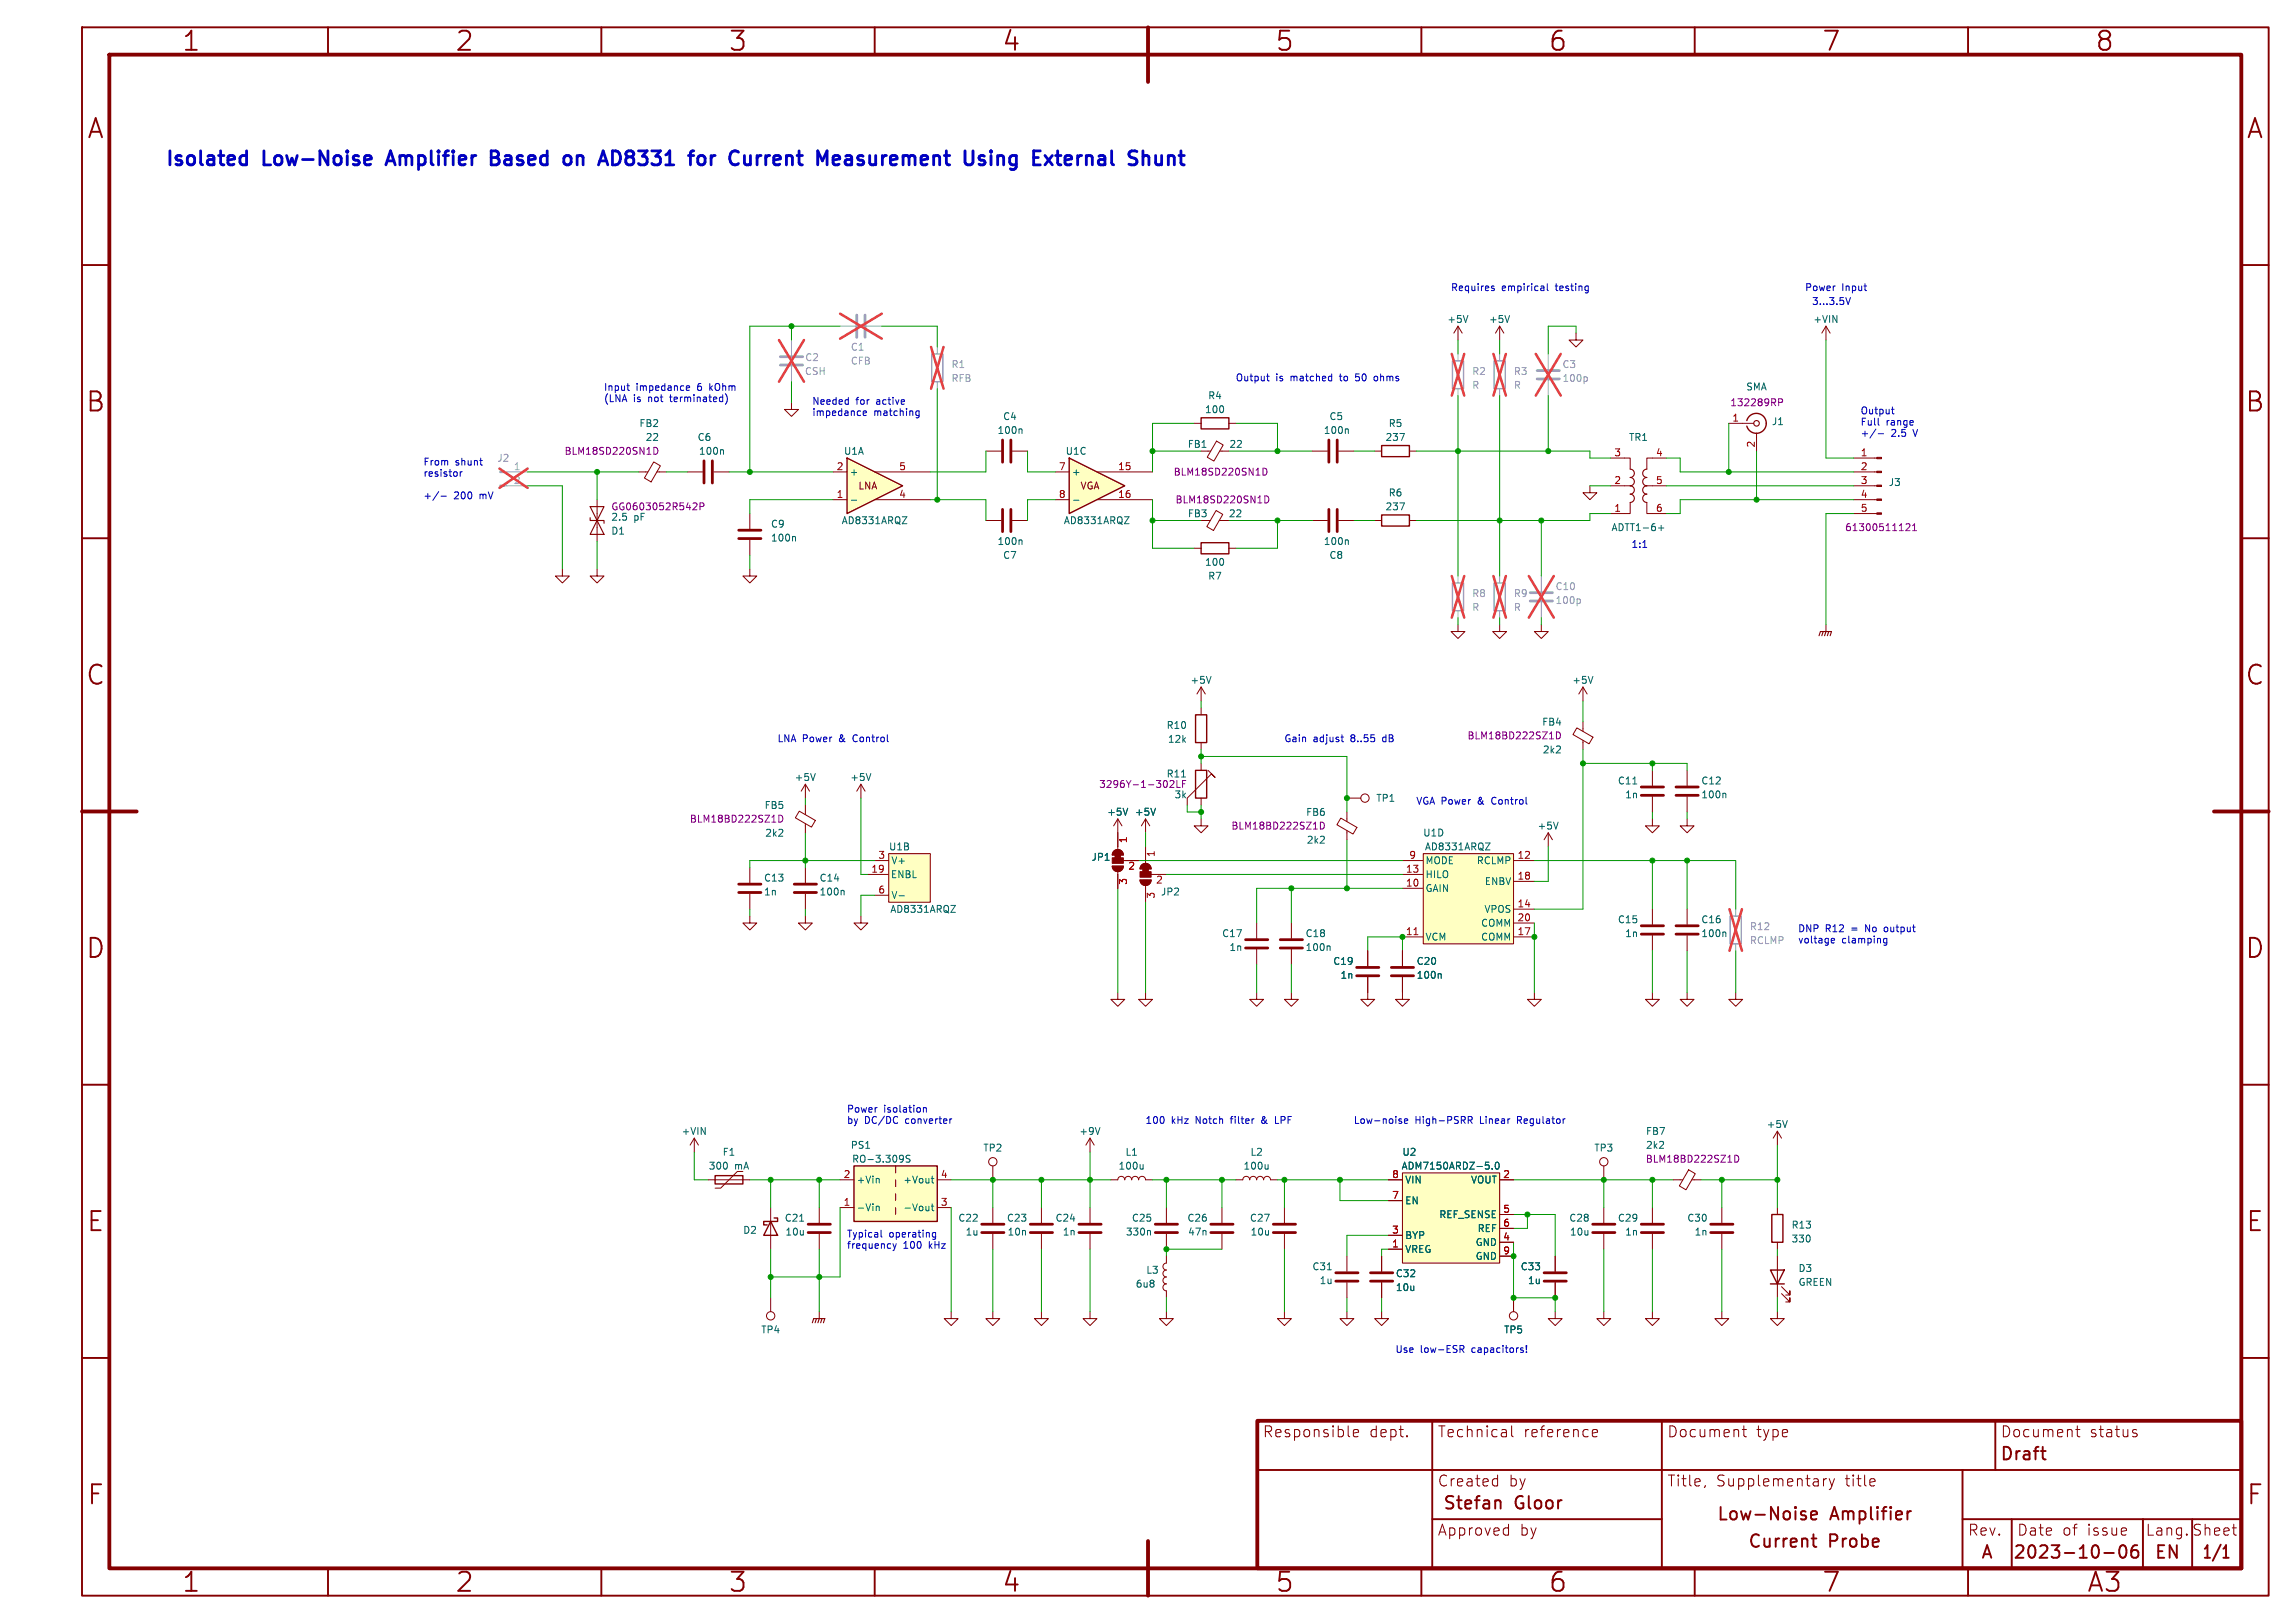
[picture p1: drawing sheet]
<svg xmlns="http://www.w3.org/2000/svg" width="420mm" height="297mm" viewBox="0 0 420 297" stroke-linecap="round" stroke-linejoin="round" font-family="sans-serif">
<defs><g id="words">
<g font-size="4.9" fill="#840000">
<text x="33.2" y="9.7">1</text>
<text x="83.2" y="9.7">2</text>
<text x="133.2" y="9.7">3</text>
<text x="183.2" y="9.7">4</text>
<text x="233.2" y="9.7">5</text>
<text x="283.2" y="9.7">6</text>
<text x="333.2" y="9.7">7</text>
<text x="383.2" y="9.7">8</text>
<text x="15.9" y="25.7">A</text>
<text x="410.9" y="25.7">A</text>
<text x="15.7" y="75.7">B</text>
<text x="410.7" y="75.7">B</text>
<text x="15.7" y="125.7">C</text>
<text x="410.7" y="125.7">C</text>
<text x="15.7" y="175.7">D</text>
<text x="410.7" y="175.7">D</text>
<text x="15.8" y="225.7">E</text>
<text x="410.8" y="225.7">E</text>
<text x="15.9" y="275.7">F</text>
<text x="410.9" y="275.7">F</text>
<text x="33.2" y="291.7">1</text>
<text x="83.2" y="291.7">2</text>
<text x="133.2" y="291.7">3</text>
<text x="183.2" y="291.7">4</text>
<text x="233.2" y="291.7">5</text>
<text x="283.2" y="291.7">6</text>
<text x="333.2" y="291.7">7</text>
<text x="381.7" y="291.7">A3</text>
</g>
<g font-size="3.6" fill="#0000c2">
<text x="30.5" y="30.5">Isolated</text>
<text x="48.4" y="30.5">Low-Noise</text>
<text x="71.9" y="30.5">Amplifier</text>
<text x="91.5" y="30.5">Based</text>
<text x="105.7" y="30.5">on</text>
<text x="113.1" y="30.5">AD8331</text>
<text x="130.3" y="30.5">for</text>
<text x="138.4" y="30.5">Current</text>
<text x="155.1" y="30.5">Measurement</text>
<text x="182.8" y="30.5">Using</text>
<text x="196.1" y="30.5">External</text>
<text x="214.5" y="30.5">Shunt</text>
</g>
<g font-size="3.2" fill="#840000">
<text x="366" y="267.6">Draft</text>
<text x="263.9" y="276.6">Stefan</text>
<text x="277" y="276.6">Gloor</text>
<text x="314" y="278.6">Low-Noise</text>
<text x="334.8" y="278.6">Amplifier</text>
<text x="319.7" y="283.6">Current</text>
<text x="334.4" y="283.6">Probe</text>
<text x="362.3" y="285.6">A</text>
<text x="368.2" y="285.6">2023-10-06</text>
<text x="394" y="285.6">EN</text>
<text x="402.7" y="285.6">1/1</text>
</g>
<g font-size="2.8" fill="#840000">
<text x="231" y="263.2">Responsible</text>
<text x="250.5" y="263.2">dept.</text>
<text x="263" y="263.2">Technical</text>
<text x="278.7" y="263.2">reference</text>
<text x="305" y="263.2">Document</text>
<text x="321.2" y="263.2">type</text>
<text x="366" y="263.2">Document</text>
<text x="382.2" y="263.2">status</text>
<text x="263" y="272.2">Created</text>
<text x="276" y="272.2">by</text>
<text x="305" y="272.2">Title,</text>
<text x="313.9" y="272.2">Supplementary</text>
<text x="337.5" y="272.2">title</text>
<text x="263" y="281.2">Approved</text>
<text x="278" y="281.2">by</text>
<text x="360" y="281.2">Rev.</text>
<text x="369" y="281.2">Date</text>
<text x="377.2" y="281.2">of</text>
<text x="381.8" y="281.2">issue</text>
<text x="392.5" y="281.2">Lang. Sheet</text>
</g>
<g font-size="1.8" fill="#0000c2">
<text x="265.4" y="53.3">Requires</text>
<text x="274.7" y="53.3">empirical</text>
<text x="284.6" y="53.3">testing</text>
<text x="330.2" y="53.3">Power</text>
<text x="336.9" y="53.3">Input</text>
<text x="331.5" y="55.9">3...3.5V</text>
<text x="110.5" y="71.6">Input</text>
<text x="116.4" y="71.6">impedance</text>
<text x="127.6" y="71.6">6</text>
<text x="129.9" y="71.6">kOhm</text>
<text x="226.1" y="69.8">Output</text>
<text x="233.4" y="69.8">is</text>
<text x="236.1" y="69.8">matched</text>
<text x="245.2" y="69.8">to</text>
<text x="248.2" y="69.8">50</text>
<text x="251.7" y="69.8">ohms</text>
<text x="110.5" y="73.7">(LNA</text>
<text x="115.9" y="73.7">is</text>
<text x="118.6" y="73.7">not</text>
<text x="122.7" y="73.7">terminated)</text>
<text x="148.6" y="74.1">Needed</text>
<text x="148.6" y="76.2">impedance</text>
<text x="156.6" y="74.1">for</text>
<text x="159.8" y="76.2">matching</text>
<text x="160.3" y="74.1">active</text>
<text x="340.4" y="75.9">Output</text>
<text x="340.4" y="78">Full</text>
<text x="345" y="78">range</text>
<text x="340.4" y="80">+/-</text>
<text x="345.9" y="80">2.5</text>
<text x="350" y="80">V</text>
<text x="77.5" y="85.3">From</text>
<text x="77.5" y="87.3">resistor</text>
<text x="83.3" y="85.3">shunt</text>
<text x="77.5" y="91.4">+/-</text>
<text x="83" y="91.4">200</text>
<text x="87.8" y="91.4">mV</text>
<text x="298.4" y="100.3">1:1</text>
<text x="142.2" y="135.9">LNA Power</text>
<text x="153.5" y="135.9">&amp;</text>
<text x="156.2" y="135.9">Control</text>
<text x="234.9" y="135.9">Gain</text>
<text x="240.2" y="135.9">adjust</text>
<text x="247.1" y="135.9">8..55</text>
<text x="253.1" y="135.9">dB</text>
<text x="259.1" y="147.3">VGA Power</text>
<text x="270.3" y="147.3">&amp;</text>
<text x="273" y="147.3">Control</text>
<text x="328.9" y="170.7">DNP R12</text>
<text x="328.9" y="172.7">voltage</text>
<text x="336.9" y="172.7">clamping</text>
<text x="338.7" y="170.7">=</text>
<text x="341.3" y="170.7">No</text>
<text x="344.9" y="170.7">output</text>
<text x="154.9" y="203.7">Power</text>
<text x="161.7" y="203.7">isolation</text>
<text x="154.9" y="205.7">by</text>
<text x="158.2" y="205.7">DC/DC</text>
<text x="165.7" y="205.7">converter</text>
<text x="209.5" y="205.7">100</text>
<text x="214.3" y="205.7">kHz</text>
<text x="218.8" y="205.7">Notch</text>
<text x="225.3" y="205.7">filter</text>
<text x="231" y="205.7">&amp;</text>
<text x="233.6" y="205.7">LPF</text>
<text x="247.6" y="205.7">Low-noise</text>
<text x="258.8" y="205.7">High-PSRR</text>
<text x="270.8" y="205.7">Linear</text>
<text x="277.7" y="205.7">Regulator</text>
<text x="154.9" y="226.5">Typical</text>
<text x="162.6" y="226.5">operating</text>
<text x="154.9" y="228.6">frequency</text>
<text x="165.2" y="228.6">100</text>
<text x="169.9" y="228.6">kHz</text>
<text x="255.3" y="247.6">Use</text>
<text x="259.8" y="247.6">low-ESR</text>
<text x="269.3" y="247.6">capacitors!</text>
</g>
<g font-size="1.8" fill="#006464">
<text x="264.7" y="59.2">+5V</text>
<text x="272.3" y="59.2">+5V</text>
<text x="331.6" y="59.2">+VIN</text>
<text x="319.4" y="71.6">SMA</text>
<text x="183.4" y="77">C4</text>
<text x="220.4" y="75.8">100</text>
<text x="220.9" y="73.2">R4</text>
<text x="243.1" y="77">C5</text>
<text x="324.1" y="78">J1</text>
<text x="116.9" y="78.3">FB2</text>
<text x="118.1" y="80.8">22</text>
<text x="127.6" y="80.8">C6</text>
<text x="127.8" y="83.4">100n</text>
<text x="154.3" y="83.4">U1A</text>
<text x="182.4" y="79.6">100n</text>
<text x="194.9" y="83.4">U1C</text>
<text x="217.2" y="82.1">FB1</text>
<text x="224.8" y="82.1">22</text>
<text x="242.1" y="79.6">100n</text>
<text x="253.4" y="80.8">237</text>
<text x="254" y="78.3">R5</text>
<text x="297.9" y="80.8">TR1</text>
<text x="155.4" y="87.2">+</text>
<text x="196.1" y="87.2">+</text>
<text x="345.4" y="89.1">J3</text>
<text x="111.8" y="95.4">2.5</text>
<text x="115.9" y="95.4">pF</text>
<text x="217.2" y="94.8">FB3</text>
<text x="224.7" y="94.8">22</text>
<text x="253.4" y="93.5">237</text>
<text x="254" y="91">R6</text>
<text x="111.8" y="98">D1</text>
<text x="141" y="96.7">C9</text>
<text x="141" y="99.3">100n</text>
<text x="153.9" y="96.1">AD8331ARQZ</text>
<text x="182.4" y="99.9">100n</text>
<text x="194.5" y="96.1">AD8331ARQZ</text>
<text x="242.1" y="99.9">100n</text>
<text x="294.7" y="97.3">ADTT1-6+</text>
<text x="183.4" y="102.4">C7</text>
<text x="220.4" y="103.7">100</text>
<text x="220.9" y="106.2">R7</text>
<text x="243.1" y="102.4">C8</text>
<text x="217.7" y="125.3">+5V</text>
<text x="287.6" y="125.3">+5V</text>
<text x="213.3" y="133.5">R10</text>
<text x="213.6" y="136.1">12k</text>
<text x="282" y="132.9">FB4</text>
<text x="145.3" y="143.1">+5V</text>
<text x="155.5" y="143.1">+5V</text>
<text x="282.2" y="138">2k2</text>
<text x="295.9" y="143.7">C11</text>
<text x="311.2" y="143.7">C12</text>
<text x="139.8" y="148.2">FB5</text>
<text x="202.5" y="149.4">+5V</text>
<text x="207.6" y="149.4">+5V</text>
<text x="214.8" y="146.2">3k</text>
<text x="238.9" y="149.5">FB6</text>
<text x="251.7" y="146.9">TP1</text>
<text x="297.2" y="146.2">1n</text>
<text x="311.2" y="146.2">100n</text>
<text x="139.9" y="153.3">2k2</text>
<text x="162.6" y="155.8">U1B</text>
<text x="239" y="154.5">2k2</text>
<text x="260.3" y="153.2">U1D</text>
<text x="260.6" y="155.8">AD8331ARQZ</text>
<text x="281.2" y="152">+5V</text>
<text x="139.7" y="161.5">C13</text>
<text x="149.9" y="161.5">C14</text>
<text x="163" y="160.8">ENBL</text>
<text x="163.1" y="158.3">V+</text>
<text x="199.6" y="157.7">JP1</text>
<text x="260.8" y="160.8">HILO</text>
<text x="260.8" y="158.3">MODE</text>
<text x="270" y="158.3">RCLMP</text>
<text x="139.7" y="164">1n</text>
<text x="149.9" y="164">100n</text>
<text x="162.8" y="167.2">AD8331ARQZ</text>
<text x="163.1" y="164.7">V-</text>
<text x="212.3" y="164">JP2</text>
<text x="260.8" y="163.4">GAIN</text>
<text x="271.4" y="167.2">VPOS</text>
<text x="271.5" y="162.1">ENBV</text>
<text x="223.5" y="171.6">C17</text>
<text x="238.8" y="171.6">C18</text>
<text x="260.8" y="172.3">VCM</text>
<text x="270.8" y="172.3">COMM</text>
<text x="270.8" y="169.7">COMM</text>
<text x="295.9" y="169.1">C15</text>
<text x="297.2" y="171.6">1n</text>
<text x="311.2" y="169.1">C16</text>
<text x="311.2" y="171.6">100n</text>
<text x="224.8" y="174.2">1n</text>
<text x="238.8" y="174.2">100n</text>
<text x="243.8" y="176.7">C19</text>
<text x="245.2" y="179.3">1n</text>
<text x="259.1" y="176.7">C20</text>
<text x="259.1" y="179.3">100n</text>
<text x="124.6" y="207.8">+VIN</text>
<text x="197.4" y="207.8">+9V</text>
<text x="301" y="207.8">FB7</text>
<text x="323.1" y="206.6">+5V</text>
<text x="129.6" y="214.2">300</text>
<text x="132.1" y="211.6">F1</text>
<text x="134.3" y="214.2">mA</text>
<text x="155.6" y="210.4">PS1</text>
<text x="155.8" y="212.9">RO-3.309S</text>
<text x="179.8" y="210.9">TP2</text>
<text x="204.6" y="214.2">100u</text>
<text x="205.8" y="211.6">L1</text>
<text x="227.4" y="214.2">100u</text>
<text x="228.7" y="211.6">L2</text>
<text x="256.3" y="214.2">ADM7150ARDZ-5.0</text>
<text x="256.5" y="211.6">U2</text>
<text x="291.6" y="210.9">TP3</text>
<text x="301" y="210.4">2k2</text>
<text x="156.7" y="221.8">-Vin</text>
<text x="156.7" y="216.7">+Vin</text>
<text x="165.1" y="221.8">-Vout</text>
<text x="165.1" y="216.7">+Vout</text>
<text x="257" y="220.5">EN</text>
<text x="257" y="216.7">VIN</text>
<text x="269" y="216.7">VOUT</text>
<text x="135.9" y="225.9">D2</text>
<text x="143.5" y="223.7">C21</text>
<text x="143.6" y="226.3">10u</text>
<text x="175.2" y="223.7">C22</text>
<text x="176.6" y="226.3">1u</text>
<text x="184.1" y="223.7">C23</text>
<text x="184.3" y="226.3">10n</text>
<text x="193" y="223.7">C24</text>
<text x="194.4" y="226.3">1n</text>
<text x="205.9" y="226.3">330n</text>
<text x="207" y="223.7">C25</text>
<text x="217.2" y="223.7">C26</text>
<text x="217.3" y="226.3">47n</text>
<text x="228.6" y="223.7">C27</text>
<text x="228.7" y="226.3">10u</text>
<text x="257" y="226.9">BYP</text>
<text x="263.2" y="223.1">REF_SENSE</text>
<text x="270.2" y="225.6">REF</text>
<text x="287" y="223.7">C28</text>
<text x="287.1" y="226.3">10u</text>
<text x="295.9" y="223.7">C29</text>
<text x="297.2" y="226.3">1n</text>
<text x="308.6" y="223.7">C30</text>
<text x="309.9" y="226.3">1n</text>
<text x="327.7" y="225">R13</text>
<text x="327.7" y="227.5">330</text>
<text x="209.6" y="233.2">L3</text>
<text x="240" y="232.6">C31</text>
<text x="255.3" y="233.9">C32</text>
<text x="257" y="229.4">VREG</text>
<text x="269.8" y="228.2">GND</text>
<text x="269.8" y="230.7">GND</text>
<text x="278.1" y="232.6">C33</text>
<text x="328.9" y="232.9">D3</text>
<text x="207.7" y="235.8">6u8</text>
<text x="241.3" y="235.1">1u</text>
<text x="255.3" y="236.4">10u</text>
<text x="279.4" y="235.1">1u</text>
<text x="328.9" y="235.5">GREEN</text>
<text x="139.2" y="244.2">TP4</text>
<text x="275.1" y="244.2">TP5</text>
</g>
<g font-size="1.8" fill="#989898">
<text x="155.6" y="64.3">C1</text>
<text x="147.2" y="68.8">CSH</text>
<text x="147.2" y="66.2">C2</text>
<text x="155.6" y="66.9">CFB</text>
<text x="174" y="67.5">R1</text>
<text x="174" y="70">RFB</text>
<text x="269.2" y="68.8">R2</text>
<text x="269.2" y="71.3">R</text>
<text x="276.9" y="68.8">R3</text>
<text x="276.9" y="71.3">R</text>
<text x="285.8" y="67.5">C3</text>
<text x="285.8" y="70">100p</text>
<text x="90.9" y="84.6">J2</text>
<text x="269.2" y="109.4">R8</text>
<text x="269.2" y="112">R</text>
<text x="276.9" y="109.4">R9</text>
<text x="276.9" y="112">R</text>
<text x="284.5" y="108.1">C10</text>
<text x="284.5" y="110.7">100p</text>
<text x="320" y="170.4">R12</text>
<text x="320" y="172.9">RCLMP</text>
</g>
<g font-size="1.8" fill="#840084">
<text x="316.5" y="74.5">132289RP</text>
<text x="103.2" y="83.4">BLM18SD220SN1D</text>
<text x="214.6" y="87.2">BLM18SD220SN1D</text>
<text x="111.8" y="93.5">GG0603052R542P</text>
<text x="215" y="92.3">BLM18SD220SN1D</text>
<text x="337.5" y="97.3">61300511121</text>
<text x="268.4" y="135.4">BLM18BD222SZ1D</text>
<text x="213.3" y="142.4">R11</text>
<text x="201" y="144.3">3296Y-1-302LF</text>
<text x="126.1" y="150.7">BLM18BD222SZ1D</text>
<text x="225.2" y="152">BLM18BD222SZ1D</text>
<text x="301" y="212.9">BLM18BD222SZ1D</text>
</g>
<g font-size="1.8" fill="#a90000">
<text x="316.8" y="77.2">1</text>
<text x="295.2" y="83.6">3</text>
<text x="302.9" y="83.6">4</text>
<text x="321.1" y="81.9" transform="rotate(-90 321.1 81.9)">2</text>
<text x="340.3" y="83.6">1</text>
<text x="153" y="86.1">2</text>
<text x="164.4" y="86.1">5</text>
<text x="193.6" y="86.1">7</text>
<text x="204.5" y="86.1">15</text>
<text x="295.2" y="88.6">2</text>
<text x="302.9" y="88.6">5</text>
<text x="340.3" y="86.1">2</text>
<text x="340.3" y="88.6">3</text>
<text x="153" y="91.2">1</text>
<text x="164.4" y="91.2">4</text>
<text x="193.6" y="91.2">8</text>
<text x="204.5" y="91.2">16</text>
<text x="295.2" y="93.7">1</text>
<text x="302.9" y="93.7">6</text>
<text x="340.3" y="91.2">4</text>
<text x="340.3" y="93.7">5</text>
<text x="206.4" y="154.3" transform="rotate(-90 206.4 154.3)">1</text>
<text x="159.3" y="159.8">19</text>
<text x="160.6" y="157.2">3</text>
<text x="206.3" y="159.4">2</text>
<text x="206.4" y="162" transform="rotate(-90 206.4 162)">3</text>
<text x="211.4" y="161.9">2</text>
<text x="211.5" y="156.9" transform="rotate(-90 211.5 156.9)">1</text>
<text x="257.1" y="159.8">13</text>
<text x="257.7" y="157.2">9</text>
<text x="277.5" y="157.2">12</text>
<text x="277.5" y="161">18</text>
<text x="160.6" y="163.6">6</text>
<text x="211.5" y="164.5" transform="rotate(-90 211.5 164.5)">3</text>
<text x="257.1" y="162.3">10</text>
<text x="277.5" y="166.1">14</text>
<text x="257.1" y="171.2">11</text>
<text x="277.5" y="171.2">17</text>
<text x="277.5" y="168.7">20</text>
<text x="154.3" y="215.6">2</text>
<text x="172.1" y="215.6">4</text>
<text x="254.6" y="215.6">8</text>
<text x="274.9" y="215.6">2</text>
<text x="154.3" y="220.7">1</text>
<text x="172.1" y="220.7">3</text>
<text x="254.6" y="219.5">7</text>
<text x="274.9" y="222">5</text>
<text x="254.6" y="225.8">3</text>
<text x="274.9" y="227.1">4</text>
<text x="274.9" y="224.5">6</text>
<text x="254.6" y="228.3">1</text>
<text x="274.9" y="229.6">9</text>
</g>
<g font-size="1.8" fill="#aaa">
<text x="93.9" y="86.1">1</text>
<text x="93.9" y="88.6">2</text>
</g>
<g font-size="1.8" fill="#840000">
<text x="157" y="89.7">LNA</text>
<text x="197.6" y="89.7">VGA</text>
</g>
</g></defs>
<g fill="none" stroke="#840000" stroke-width=".35">
<path d="M15 5h400v287h-400zM60 5v5M110 5v5M160 5v5M210 5v5M260 5v5M310 5v5M360 5v5M15 48.5h5M410 48.5h5M15 98.5h5M410 98.5h5"/>
<path d="M15 148.5h5M410 148.5h5M15 198.5h5M410 198.5h5M15 248.5h5M410 248.5h5M230 269h180M262 278h42M262 260v27M273.8 274.5h.4l.3 .4v1.2M304 260v27M330.1 277.3l.3 .3-.1 .4-.2 .1"/>
<path d="M330.1 276.5l.2 .1M331.3 277.3l1.1-.2-.1-.5-.7-.1-.3 .4 .1 1.1 .2 .1 .7-.1M348.9 276.5v1.6M349.6 276.5a.59 .59 0 0 0-.7 .5M359 278h51M359 269v18M365 260v9M368 278v9M373.3 265.5h.9M373.8 267l.4 .1M392 278v9M401 278v9"/>
<path d="M60 287v5M110 287v5M160 287v5M210 287v5M260 287v5M310 287v5M331.4 281.5h.9M331.7 280.8v1.9l.1 .3 .5 .1M360 287v5M384.9 284.2h1.8M388 282.9a.55 .55 0 0 1 .9 .3 1.35 1.35 0 0 1-.5 1.9 .59 .59 0 0 1-.6-.5 1.79 1.79 0 0 1 .2-1.7zM390.9 282.8a.91 .91 0 0 0-1.1 1v.8l.3 .4 .6 .1 .4-.3 .1-.7-.3-.3-.6-.2-.5 .5"/>
<path d="M406.7 285.1h1M406.7 283.4l.5-.6v2.3"/>
</g>
<path d="M20 10h390v277h-390zM210 5v10M15 148.5h10M405 148.5h10M230 260h180v27h-180zM210 282v10" fill="none" stroke="#840000" stroke-width=".7"/>
<g fill="none" stroke="#840000" stroke-width=".18">
<path d="M218.4 77.5h1.3M224.8 77.5h1.3M219.7 82.6h1.8M221 95.3h.4M222.5 93.4l1.2 .7-1.7 3-1.2-.7zM222.5 80.7l1.2 .7-1.7 3-1.2-.7zM223 95.3h1.8M223.1 82.6h1.7M240 95.3h2.8M240 82.6h2.8M244.9 95.3h2.7M244.9 82.6h2.7"/>
<path d="M251.5 95.3h1.2M251.5 82.6h1.2M257.8 95.3h1.3M257.8 82.6h1.3M137.2 104.1v1.3h1.2l-1.2 1.3-1.3-1.3h1.3M218.4 100.3h1.3M224.8 100.3h1.3M266.7 114.3v1.3h1.3l-1.3 1.2-1.3-1.2h1.3M274.3 114.3v1.3h1.3l-1.3 1.2-1.3-1.2h1.3M281.9 114.3v1.3h1.3l-1.3 1.2-1.2-1.2h1.2M219.7 139.7v1.3M137.2 158.8v2.7"/>
<path d="M146.2 148.4l2.9 1.7-.7 1.3-2.9-1.7zM147.3 143.5v2.6M147.3 147.3v1.8M147.3 150.7v1.7M147.3 158.8v2.7M147.3 143.5l-.7 1.3M147.3 143.5l.8 1.3M157.5 143.5l-.8 1.3M157.5 143.5v2.6M157.5 143.5l.7 1.3M160 157.5h2.6M162.6 156.2h7.6v8.9h-7.6z"/>
<path d="M203.5 158.5h2a1.02 1.02 0 0 1-1 1 1.02 1.02 0 0 1-1-1zM203.8 155.7a1.02 1.02 0 0 1 1.1-.2 1.02 1.02 0 0 1 .6 1h-2zM204.5 149.9v5.5M204.5 159.5v3.1M204.5 149.9l-.8 1.2M204.5 149.9l.7 1.2M205.5 157.5h2.8M209.5 149.9l-.7 1.2M209.5 149.9v2.5M209.5 149.9l.8 1.2M219.7 149.9v1.2h1.3l-1.3 1.3-1.3-1.3h1.3M219.7 146.1v1.2"/>
<path d="M221 141l1.2 1.2-.6-.6-4.4 4.5v1.2M245.3 149.7l2.9 1.7-.7 1.2-2.9-1.7zM246.4 148.6v1.7M246.4 152v1.7M246.4 146.1h2.5M256.5 157.5h3.8M260.3 156.2h16.6v16.5h-16.6zM276.9 157.5h3.8M283.2 152.4l-.8 1.3M283.2 152.4v2.5M283.2 152.4l.8 1.3M137.2 167.6v1.3h1.2l-1.2 1.3-1.3-1.3h1.3"/>
<path d="M137.2 163.6v2.8M147.3 167.6v1.3h1.3l-1.3 1.3-1.3-1.3h1.3M147.3 163.6v2.8M157.5 167.6v1.3h1.2l-1.2 1.3-1.3-1.3h1.3M158.7 160h3.8M160 163.8h2.6M229.9 168.9v2.8M229.9 173.7v2.8M236.2 168.9v2.8M236.2 173.7v2.8M250.2 178.8v4.1h1.3l-1.3 1.3-1.3-1.3h1.3M250.2 174v2.8"/>
<path d="M256.5 178.8v4.1h1.3l-1.3 1.3-1.2-1.3h1.2M256.5 162.6h3.8M256.5 171.5h3.8M256.5 160h3.8M256.5 174v2.8M276.9 171.5h3.8M276.9 166.4h3.8M276.9 161.3h3.8M276.9 168.9h3.8M204.5 181.6v1.3h1.2l-1.2 1.3-1.3-1.3h1.3M209.5 181.6v1.3h1.3l-1.3 1.3-1.2-1.3h1.2M229.9 181.6v1.3h1.2l-1.2 1.3-1.3-1.3h1.3"/>
<path d="M236.2 181.6v1.3h1.3l-1.3 1.3-1.3-1.3h1.3M280.7 181.6v1.3h1.2l-1.2 1.3-1.3-1.3h1.3M127 208.3l-.8 1.3M127 208.3v2.5M127 208.3l.8 1.3M129.5 215.9h7.7M135.9 214.4h-1l-3.1 3h-1M153.7 215.9h2.5M163.8 213.4v1.2M163.8 215.9v1.3M163.8 218.4v1.3M171.4 215.9h2.6"/>
<path d="M181.6 213.4v2.5M199.4 208.3l-.8 1.3M199.4 208.3v2.5M199.4 208.3l.8 1.3M203.2 215.9h1.3a.64 .64 0 0 1 .6-.6 .64 .64 0 0 1 .6 .6 .64 .64 0 0 1 .7-.6 .64 .64 0 0 1 .6 .6 .64 .64 0 0 1 .6-.6 .64 .64 0 0 1 .7 .6 .64 .64 0 0 1 .6-.6 .64 .64 0 0 1 .6 .6h1.3M141 221v7.6M141 237.5v2.5M149.9 221v2.8M149.9 225.8v2.8M153.7 221h2.5M163.8 221v1.2M171.4 221h2.6"/>
<path d="M181.6 221v2.8M181.6 225.8v2.8M190.5 221v2.8M190.5 225.8v2.8M199.4 221v2.8M199.4 225.8v2.8M213.4 229.9v1.2a.64 .64 0 0 0-.7 .7 .64 .64 0 0 0 .7 .6 .64 .64 0 0 0-.7 .6 .64 .64 0 0 0 .7 .7 .64 .64 0 0 0-.7 .6 .64 .64 0 0 0 .7 .6 .64 .64 0 0 0-.7 .7 .64 .64 0 0 0 .7 .6v1.3M213.4 221v2.8M213.4 225.8v2.8M223.5 221v2.8M223.5 225.8v2.8M234.9 221v2.8"/>
<path d="M234.9 225.8v2.8M149.9 240v1.3M174 240v1.3h-1.3l1.3 1.3 1.3-1.3h-1.3M181.6 240v1.3h-1.3l1.3 1.3 1.3-1.3h-1.3M190.5 240v1.3h-1.3l1.3 1.3 1.3-1.3h-1.3M199.4 240v1.3h-1.3l1.3 1.3 1.3-1.3h-1.3M213.4 240v1.3h-1.3l1.3 1.3 1.2-1.3h-1.2M247.6 262.3l.9-.2-.1-.4-.6-.1-.2 .3 .1 .9 .1 .1 .6-.1M257.4 262.7l.1 .1-.1 .1M273.4 270.6l.5 .1M273.9 269.9v2M273.9 271.8l-.5 .1"/>
<path d="M275.4 279.6l.5 .1M275.9 278.9v2M276.5 260.9v1.7l.3 .3M291.3 262.6l.3 .3 .5-.1M291.3 261.9l.3-.3h.3l.3 .3v.2l-.9 .2M311.9 271.8l-.1 .4M318.7 261.6h.8M319 260.9v1.7l.1 .2 .4 .1M334.1 270.6l-.3 .1-.2 .3M334.6 270.6l.5 1.3M335.1 271.9l-.2 .5-.3 .2M335.6 270.6l-.5 1.3"/>
<path d="M342.3 270.6l.6 .1 .1 .4-1 .2M342.9 271.8l-.6 .1M379.7 261.6h.8M380 260.9v1.7l.1 .2 .4 .1M390.4 262.3l.4 .1 .1 .2-.2 .3h-.4M390.4 261.6l.4 .1M275.9 280.8l-.5 .1"/>
<circle cx="249.7" cy="146" r=".76"/>
<circle cx="181.6" cy="212.6" r=".76"/>
<circle cx="141" cy="240.8" r=".76"/>
</g>
<g fill="none" stroke="#840000" stroke-width=".51">
<path d="M243.1 80.5v4.1M243.1 93.2v4.1M244.6 80.5v4.1M244.6 93.2v4.1M135.1 161.8h4.1M135.1 163.3h4.1M145.3 161.8h4.1M145.3 163.3h4.1M227.8 172h4.1M227.8 173.5h4.1M234.2 172h4.1M234.2 173.5h4.1"/>
<path d="M248.2 177h4M248.2 178.6h4M254.5 177h4.1M254.5 178.6h4.1M147.8 224h4.1M147.8 225.6h4.1M179.6 224h4M179.6 225.6h4M188.5 224h4M188.5 225.6h4M197.4 224h4M197.4 225.6h4"/>
<path d="M211.3 224h4.1M211.3 225.6h4.1M221.5 224h4.1M221.5 225.6h4.1M232.9 224h4.1M232.9 225.6h4.1"/>
</g>
<g fill="#ffffc2" stroke="#ffffc2" stroke-width=".18">
<path d="M260.3 156.2h16.6v16.5h-16.6z"/>
<path d="M156.2 213.4h15.2v10.1h-15.2z"/>
<path d="M162.6 156.2h7.6v8.9h-7.6z"/>
</g>
<path d="M258.6 171h.8" fill="none" stroke="#a90000" stroke-width=".18"/>
<g fill="none" stroke="#006464" stroke-width=".18">
<path d="M246.5 78.5l.1 .2v.6M246.5 98.8l.1 .2v.6M149.1 141.6l-.4 1.2M159.3 141.6l-.4 1.2M206.3 147.9l-.4 1.3M211.4 147.9l-.5 1.3M271.7 154.3h.9l-.9 1.2h.9M285 150.4l-.4 1.3M154.2 162.9l.2 .2v.7M164.5 163.9h.9M173.9 165.7h.9l-.9 1.3h.9M243.1 173.1l.2 .2v.6"/>
<path d="M263.4 178.2l.2 .2v.6M160.8 215.7v.8M165.2 211.5v.9M165.3 212l-.1 .1M166.5 211.5l-.5-.1-.2 .1v.4l.5 .2 .2 .3-.3 .3-.5-.1M170.3 215.6h.5M170.5 215.2v1.1l.3 .2M201.2 206.3l-.4 1.3M209.1 213.1v.8M209.1 213.8l-.2 .1M160.3 220.8h.5v.8M170.3 220.7h.5"/>
<path d="M170.5 220.3v1.1l.3 .2M210.3 225.2l.1 .1v.7"/>
</g>
<path d="M265.7 106.7h2v5.1h-2zM273.3 106.7h2v5.1h-2z" fill="none" stroke="#a1a1a1" stroke-width=".25"/>
<path d="M266.7 105.4v1.3M266.7 111.8v1.2M274.3 105.4v1.3M274.3 111.8v1.2M281.9 105.4v2.8M281.9 110.2v2.8" fill="none" stroke="#a1a1a1" stroke-width=".18"/>
<path d="M265.6 105.4l2.2 7.6M267.8 105.4l-2.2 7.6M273.2 105.4l2.3 7.6M275.5 105.4l-2.3 7.6M279.7 105.4l4.5 7.6M284.2 105.4l-4.5 7.6" fill="none" stroke="#eb3a3d" stroke-width=".46"/>
<path d="M219.7 76.5h5.1v2h-5.1zM219.7 99.3h5.1v2h-5.1zM252.7 94.2h5.1v2.1h-5.1zM252.7 81.5h5.1v2.1h-5.1zM218.7 141h2v5.1h-2zM130.8 215.1h5.1v1.6h-5.1zM156.2 213.4h15.2v10.1h-15.2zM141 223.5l1.2 2.6h-2.5zM141.6 222.9h.6v.6h-2.5v.7h.6" fill="none" stroke="#840000" stroke-width=".25"/>
<path d="M231 85.7a.64 .64 0 0 1 .8 .6 .64 .64 0 0 1-.8 .6zM231.4 90.8a.64 .64 0 0 1 .7 .6 .64 .64 0 0 1-.7 .6zM142.5 149.2a.64 .64 0 0 1 .7 .6 .64 .64 0 0 1-.7 .6zM214.7 142.9v.5l-.7 .7h.7M215.3 142.8v1.3h.6M216.3 143.4h.4M216.9 142.8h-.6v1.3M241.5 150.4a.64 .64 0 0 1 .8 .7 .64 .64 0 0 1-.8 .6z" fill="none" stroke="#840084" stroke-width=".18"/>
<path d="M148.6 242.1l.2-.8h2.1l-.3 .8M149.4 241.3l-.3 .8M149.9 241.3l-.3 .8M150.4 241.3l-.3 .8" fill="none" stroke="#840000" stroke-width=".2"/>
<path d="M279.9 108.5h4.1M279.9 110h4.1" fill="none" stroke="#a1a1a1" stroke-width=".51"/>
<path d="M289 109.7l.1 .1-.1 .6" fill="none" stroke="#989898" stroke-width=".18"/>
<g fill="#840000" stroke="#840000" stroke-width=".18">
<path d="M204 156.5h1v.5h-1z"/>
<path d="M203.8 155.7a1.02 1.02 0 0 1 1.1-.2 1.02 1.02 0 0 1 .6 1h-2z"/>
<path d="M203.5 157h2v1h-2z"/>
<path d="M203.5 158.5h2a1.02 1.02 0 0 1-1 1 1.02 1.02 0 0 1-1-1z"/>
</g>
<path d="M154.9 83.8l10.2 5.1-10.2 5.1z" fill="#ffffc2"/>
<path d="M154.9 83.8l10.2 5.1-10.2 5.1zM218.7 130.8h2v5.1h-2z" fill="none" stroke="#840000" stroke-width=".25"/>
<g fill="none" stroke="#840000" stroke-width=".18">
<path d="M274.3 59.7l-.7 1.3M274.3 59.7v2.5M274.3 59.7l.8 1.3M144.8 73.7v1.2h1.2l-1.2 1.3-1.3-1.3h1.3M109.2 91.4v7.7M116.8 86.4h1.7M119.6 84.5l1.2 .7-1.7 3-1.2-.7zM120.2 86.4h1.7M125.7 86.4h2.8M130.6 86.4h2.7M137.2 94v2.8M137.2 98.8v2.8"/>
<path d="M152.4 91.4h2.5M152.4 86.4h2.5M160 91.4h10.2M160 86.4h10.2M180.3 82.6h2.8M180.3 95.3h2.8M185.2 82.6h2.8M185.2 95.3h2.8M102.9 104.1v1.3h1.2l-1.2 1.3-1.3-1.3h1.3M109.2 104.1v1.3h1.3l-1.3 1.3-1.3-1.3h1.3M219.7 125.7v2.6M219.7 129.5v1.3"/>
<path d="M219.7 135.9v1.3M219.7 125.7l-.8 1.3M219.7 125.7l.8 1.3M288.4 133.2l3 1.7-.7 1.2-3-1.7zM289.6 125.7v2.6M289.6 132.1v1.7M289.6 135.5v1.7M289.6 125.7l-.8 1.3M289.6 125.7l.7 1.3M208.8 158.3a1.02 1.02 0 0 1 1.1-.2 1.02 1.02 0 0 1 .7 .9h-2.1zM209.5 154.9v3.1M208.5 161h2.1a1.02 1.02 0 0 1-1.1 1 1.02 1.02 0 0 1-1-1z"/>
<path d="M209.5 162.1v3M210.6 160h2.8"/>
</g>
<path d="M276.1 57.7l-.4 1.3M186.8 78.5l.2 .2v.6M132.2 82.3l.1 .2v.6M145.3 98.2l.2 .1v.7M155.8 91.5h.9M165 94.6h.9l-.9 1.2h.9M186.8 98.8l.2 .2v.6M221.5 123.8l-.4 1.2M291.4 123.8l-.4 1.2" fill="none" stroke="#006464" stroke-width=".18"/>
<path d="M128.8 84.3v4.1M130.3 84.3v4.1M135.1 98.6h4.1M135.1 97h4.1M183.4 80.5v4.1M183.4 93.2v4.1M184.9 80.5v4.1M184.9 93.2v4.1" fill="none" stroke="#840000" stroke-width=".51"/>
<path d="M119.6 81.9a.64 .64 0 0 1 .7 .6 .64 .64 0 0 1-.7 .6zM127.3 92l.2 .3-.1 .3-.7 .7h.8M128 92.7l.6-.1 .2-.1-.1-.4-.7-.1v1.3M284.7 133.9a.64 .64 0 0 1 .7 .7 .64 .64 0 0 1-.7 .6z" fill="none" stroke="#840084" stroke-width=".18"/>
<path d="M107.9 92.7h2.6l-1.3 2.6zM107.9 94.7v.6h2.6v.5M109.2 95.3l1.3 2.5h-2.6z" fill="none" stroke="#840000" stroke-width=".2"/>
<path d="M156.7 57.7v4M158.2 57.7v4M142.7 66.8h4.1M142.7 65.3h4.1" fill="none" stroke="#a1a1a1" stroke-width=".51"/>
<path d="M153.7 59.7h2.8M158.5 59.7h2.8M144.8 62.2v2.8M144.8 67.1v2.8M171.4 63.5v1.3M171.4 69.9v1.2M92.3 88.9h4.2M92.3 86.4h4.2" fill="none" stroke="#a1a1a1" stroke-width=".18"/>
<path d="M153.7 57.4l7.6 4.6M161.3 57.4l-7.6 4.6M142.5 62.2l4.6 7.7M147.1 62.2l-4.6 7.7M170.3 63.5l2.3 7.6M172.6 63.5l-2.3 7.6M91.4 85.8l5.1 3.5M96.5 85.8l-5.1 3.5" fill="none" stroke="#eb3a3d" stroke-width=".46"/>
<path d="M170.4 64.8h2.1v5.1h-2.1z" fill="none" stroke="#a1a1a1" stroke-width=".25"/>
<g fill="#a1a1a1" stroke="#a1a1a1" stroke-width=".18">
<path d="M91.4 88.8h.9v.2h-.9z"/>
<path d="M91.4 86.2h.9v.3h-.9z"/>
</g>
<g fill="#840000" stroke="#840000" stroke-width=".18">
<path d="M209 159h1.1v.5h-1.1z"/>
<path d="M208.8 158.3a1.02 1.02 0 0 1 1.1-.2 1.02 1.02 0 0 1 .7 .9h-2.1z"/>
<path d="M208.5 159.5h2.1v1h-2.1z"/>
<path d="M208.5 161h2.1a1.02 1.02 0 0 1-1.1 1 1.02 1.02 0 0 1-1-1z"/>
</g>
<path d="M195.6 83.8l10.1 5.1-10.1 5.1z" fill="#ffffc2"/>
<path d="M319.5 77a1.81 1.81 0 0 1 2.8-1 1.81 1.81 0 0 1 0 2.9 1.81 1.81 0 0 1-2.8-.9M195.6 83.8l10.1 5.1-10.1 5.1zM323.8 232.4h2.6l-1.3 2.5zM323.8 234.9h2.6M324.1 222.2h2v5.1h-2z" fill="none" stroke="#840000" stroke-width=".25"/>
<g fill="none" stroke="#840000" stroke-width=".18">
<path d="M266.7 59.7l-.8 1.3M266.7 59.7v2.5M266.7 59.7l.8 1.3M334 59.7v2.5M334 59.7l-.8 1.3M334 59.7l.8 1.3M288.3 61v1.2h1.3l-1.3 1.3-1.3-1.3h1.3M316.2 77.5h4.6M321.3 79.2v3.4M193 86.4h2.6M193 91.4h2.6M200.7 86.4h10.1"/>
<path d="M200.7 91.4h10.1M290.8 88.9v1.3h1.3l-1.3 1.2-1.2-1.2h1.2M294.6 83.8h3.6v2.1M294.6 88.9h3.8M298.2 91.9v2.1h-3.6M301 88.9h3.8M301.2 91.9v2.1h3.6M304.8 83.8h-3.6v2.1M339.1 86.4h4.2M339.1 91.4h4.2M339.1 94h4.2M339.1 88.9h4.2"/>
<path d="M339.1 83.8h4.2M334 114.3v1.3M204.5 152.4v2.5M205.7 157.5h2.6M302.3 149.9v1.2h1.2l-1.2 1.3-1.3-1.3h1.3M302.3 141v2.8M302.3 145.8v2.8M308.6 149.9v1.2h1.3l-1.3 1.3-1.3-1.3h1.3M308.6 141v2.8M308.6 145.8v2.8M204.5 160v2.6M250.2 174v2.8"/>
<path d="M250.2 178.8v2.8M256.5 174v2.8M256.5 178.8v2.8M302.3 166.4v2.8M302.3 171.2v2.8M308.6 166.4v2.8M308.6 171.2v2.8M302.3 181.6v1.3h1.2l-1.2 1.3-1.3-1.3h1.3M308.6 181.6v1.3h1.3l-1.3 1.3-1.3-1.3h1.3M317.5 181.6v1.3h1.3l-1.3 1.3-1.3-1.3h1.3M226.1 215.9h1.2a.64 .64 0 0 1 .7-.6 .64 .64 0 0 1 .6 .6 .64 .64 0 0 1 .6-.6 .64 .64 0 0 1 .7 .6 .64 .64 0 0 1 .6-.6 .64 .64 0 0 1 .6 .6 .64 .64 0 0 1 .7-.6 .64 .64 0 0 1 .6 .6h1.3M254 215.9h2.5"/>
<path d="M254 219.7h2.5M256.5 214.6h17.8v16.5h-17.8zM274.3 215.9h2.6M293.4 213.4v2.5M306.1 215.9h1.7M308.9 214.1l1.2 .7-1.7 2.9-1.2-.7zM309.5 215.9h1.6M325.1 207v2.6M325.1 207l-.7 1.3M325.1 207l.8 1.3M246.4 229.9v2.8M246.4 234.7v2.8"/>
<path d="M252.7 229.9v2.8M252.7 234.7v2.8M254 228.6h2.5M254 226.1h2.5M274.3 227.3h2.6M274.3 222.2h2.6M274.3 224.8h2.6M274.3 229.9h2.6M276.9 237.5v2.5M284.5 229.9v2.8M284.5 234.7v2.8M293.4 221v2.8"/>
<path d="M293.4 225.8v2.8M302.3 221v2.8M302.3 225.8v2.8M315 221v2.8M315 225.8v2.8M325.1 221v1.2M325.1 227.3v1.3M325.1 229.9v7.6M325.9 236.7l1.5 1.6v-.8v.8h-.8M325.9 235.5l1.5 1.5v-.8v.8h-.8M234.9 240v1.3h-1.2l1.2 1.3 1.3-1.3h-1.3M246.4 240v1.3h-1.3l1.3 1.3 1.2-1.3h-1.2"/>
<path d="M252.7 240v1.3h-1.2l1.2 1.3 1.3-1.3h-1.3M284.5 240v1.3h-1.3l1.3 1.3 1.2-1.3h-1.2M293.4 240v1.3h-1.3l1.3 1.3 1.2-1.3h-1.2M302.3 240v1.3h-1.3l1.3 1.3 1.2-1.3h-1.2M315 240v1.3h-1.3l1.3 1.3 1.2-1.3h-1.2M325.1 240v1.3h1.3l-1.3 1.3-1.3-1.3h1.3"/>
<circle cx="293.4" cy="212.6" r=".76"/>
<circle cx="276.9" cy="240.8" r=".76"/>
</g>
<g fill="none" stroke="#006464" stroke-width=".18">
<path d="M268.5 57.7l-.4 1.3M196.4 91.5h1M205.7 94.6h.8l-.8 1.2h.8M303.4 96.6h.9M303.9 96.1v1M206.3 147.9l-.4 1.3M211.4 147.9l-.5 1.3M315.5 145.2l.2 .1v.7M263.4 178.2l.2 .2v.6M315.5 170.6l.2 .1v.7M232 213.1v.8M232 213.8l-.2 .1"/>
<path d="M273 213.8v.1M273.6 212.8l.2-.1a.68 .68 0 0 1 .4 .6 .68 .68 0 0 1-.4 .6l-.3-.4zM326.9 205.1l-.4 1.2"/>
</g>
<g fill="none" stroke="#840000" stroke-width=".51">
<path d="M300.2 144h4.1M300.2 145.5h4.1M306.6 144h4M306.6 145.5h4M300.2 169.4h4.1M300.2 170.9h4.1M306.6 169.4h4M306.6 170.9h4M244.3 232.9h4.1M244.3 234.4h4.1M250.7 232.9h4.1M250.7 234.4h4.1"/>
<path d="M282.4 232.9h4.1M282.4 234.4h4.1M291.3 224h4.1M291.3 225.6h4.1M300.2 224h4.1M300.2 225.6h4.1M312.9 224h4.1M312.9 225.6h4.1"/>
</g>
<g fill="none" stroke="#840000" stroke-width=".2">
<path d="M298.2 85.9a.76 .76 0 0 1 .8 .7 .76 .76 0 0 1-.8 .8 .76 .76 0 0 1 .8 .7 .76 .76 0 0 1-.8 .8 .76 .76 0 0 1 .8 .8 .76 .76 0 0 1-.8 .7 .76 .76 0 0 1 .8 .8 .76 .76 0 0 1-.8 .7M301.2 85.9a.76 .76 0 0 0-.7 .7 .76 .76 0 0 0 .7 .8 .76 .76 0 0 0-.7 .7 .76 .76 0 0 0 .7 .8 .76 .76 0 0 0-.7 .8 .76 .76 0 0 0 .7 .7 .76 .76 0 0 0-.7 .8 .76 .76 0 0 0 .7 .7M332.7 116.3l.3-.7h2l-.2 .7M333.5 115.6l-.3 .7M334 115.6l-.2 .7M334.5 115.6l-.2 .7"/>
<circle cx="321.3" cy="77.5" r=".51"/>
</g>
<g fill="#840000" stroke="#840000" stroke-width=".18">
<path d="M343.3 93.9h.9v.2h-.9z"/>
<path d="M343.3 91.3h.9v.3h-.9z"/>
<path d="M343.3 88.8h.9v.2h-.9z"/>
<path d="M343.3 86.2h.9v.3h-.9z"/>
<path d="M343.3 83.7h.9v.2h-.9z"/>
</g>
<path d="M325.4 73h.4l.3 .2-.1 .4h-.6M348.6 96l.5-.2 .3 .4-.8 .9h.8M349.9 97.1h.7M349.9 96.2l.3-.4v1.3M317.3 211.4a.64 .64 0 0 1 .8 .6 .64 .64 0 0 1-.8 .7z" fill="none" stroke="#840084" stroke-width=".18"/>
<path d="M281.2 67.8h4M281.2 69.3h4" fill="none" stroke="#a1a1a1" stroke-width=".51"/>
<path d="M266.7 64.8v1.2M266.7 71.1v1.3M274.3 64.8v1.2M274.3 71.1v1.3M283.2 64.8v2.8M283.2 69.6v2.8M317.5 166.4v1.2M317.5 172.7v1.3" fill="none" stroke="#a1a1a1" stroke-width=".18"/>
<path d="M290.2 69l.2 .2-.2 .5" fill="none" stroke="#989898" stroke-width=".18"/>
<path d="M265.6 64.8l2.2 7.6M267.8 64.8l-2.2 7.6M273.2 64.8l2.3 7.6M275.5 64.8l-2.3 7.6M280.9 64.8l4.6 7.6M285.5 64.8l-4.6 7.6M316.4 166.4l2.2 7.6M318.6 166.4l-2.2 7.6" fill="none" stroke="#eb3a3d" stroke-width=".46"/>
<path d="M265.7 66h2v5.1h-2zM273.3 66h2v5.1h-2zM316.5 167.6h2v5.1h-2z" fill="none" stroke="#a1a1a1" stroke-width=".25"/>
<path d="M256.5 214.6h17.8v16.5h-17.8z" fill="#ffffc2" stroke="#ffffc2" stroke-width=".18"/>
<g fill="none" stroke="#0000c2" stroke-width=".18">
<path d="M273 52.8h.3l.1 .2-.2 .2h-.3M273 52.3l.3 .1M282.2 52.3l.2 .2v.7M282.4 53.1l-.4 .1M282.4 52.6l-.4 .1M283 51.9v1.1l.2 .2M290.2 52.3l.3 .1M290.5 53.1l-.3 .1M290.5 52.3v1.1l-.2 .2M338.5 54.5l-.4 1.2M341 52.3h.4M341.3 53.2h.1"/>
<path d="M114.7 70.6h.4M114.9 71.4h.2M125.5 70.8l.2-.2h.3l.2 .2v.1l-.7 .1M125.5 71.3l.2 .1h.4M132.1 72.7h.1M132.2 72.2v1.3M132.2 73.4l-.1 .1M132.7 72.1a1.47 1.47 0 0 1 0 1.9M157.9 75.6l.6-.1-.1-.2-.3-.1-.2 .2 .1 .6h.4M167.5 75.8l.3 .2h.3M168.1 75.3l-.3-.1-.3 .2M168.1 75.2v1l-.2 .3-.3-.1"/>
<path d="M231.7 68.8h.5M231.9 69.6l.3 .1M243.2 68.8l.4 .1M243.6 69.6l-.4 .1M243.6 68.4v1.3M343.1 78.5l-1 1.7M343.6 79.4h.9M343.6 77.7l.1 .1M346 74.9h.5M346.2 75.7h.3M80.3 90l-1.1 1.6M80.7 90.8h.9"/>
<path d="M84.2 86.3v.9M84.5 86.3l-.3 .3M87.8 84.3h.4M88.1 85.1h.1M300.5 100.2h.7M162.3 135.6l.2 .1M245.3 134.9h.5M245.5 135.6l.3 .1M279.2 147l.1 .2M335.2 171.7l.3 .1 .1 .2-.6 .1M335.5 172.5l-.3 .1M345.1 171.8l-.3-.1-.3 .3 .2 .5h.4"/>
<path d="M345.1 171.7v1l-.2 .3-.3-.1M168.9 202.7v.8M168.9 202.8l.2-.1h.3l.1 .8M173.7 204.7v.9M174.1 204.7l-.4 .3M229.4 204.7l-.3 .1M256.2 205.2l.2 .1-.2 .3M256.2 204.7l.2 .1M256.9 205.2l.6-.2-.1-.2-.3-.1-.2 .2 .1 .6h.4M268.6 205l.6-.1 .1-.2-.1-.3-.6-.1v1.3M268.9 205l.4 .6M286.3 204.7l-.4 .3"/>
<path d="M161.2 225.1v1.1l.2 .2M163.3 227.6l.3 .8M163.6 228.4l-.3 .5M164 227.6l-.4 .8M171.1 225.5v1.1l-.1 .2M171.1 225.6l-.3-.1-.3 .3 .2 .5h.4M267.1 246.2h.4l.3 .3-.1 .3-.6 .1M267.4 246.9l.4 .6M278.2 247l.5 .3-.1 .1-.3 .1M278.2 246.7h.4M279.2 247.4v.1M279.2 246.2v.8"/>
</g>
<g fill="none" stroke="#0000c2" stroke-width=".51">
<path d="M44.9 28.5l.2 .1M45.1 27.6v2.6M45.1 30l-.2 .2M67.5 28.5l.3 .1 .1 .5-1.2 .2M67.8 30l-.3 .2M71.4 27.6l-.8 2.6M89.8 28.8h.9M90.7 27.6h-.9v2.6h1M103.3 28.7a.69 .69 0 0 1 .6-.3 .69 .69 0 0 1 .6 .5v.8a.69 .69 0 0 1-.6 .5 .69 .69 0 0 1-.6-.3M110.3 27.6l.9 2.6M125.9 28.5h1M126.7 27.6h.2"/>
<path d="M127.8 28.7a.69 .69 0 0 1 .6-.3 .69 .69 0 0 1 .6 .5v.8a.69 .69 0 0 1-.7 .5 .69 .69 0 0 1-.7-.5zM136.2 29.8l.1 .2a.69 .69 0 0 0 1-.1M137.3 28.5v1.7M152.4 29.8l.4 .4 .7-.2M152.4 28.8l.4-.3h.4l.4 .3v.3l-1.2 .2M179.2 29.2l.9 .2 .1 .4-.4 .4-.7-.2M179.2 28.6l.2-.1 .7 .1M181.3 27.6v.3M181.3 28.5v1.7M181.3 27.6l-.1 .1 .1 .2M181.3 27.6l.1 .1-.1 .2M193.1 28.5h1"/>
<path d="M193.6 30l.5 .2M195.2 28.5l-.4 .3v1l.4 .4M196 29.1l-1.2 .2M211.4 28.5v1.3l.1 .2a.69 .69 0 0 0 1-.1M212.5 28.5v1.7"/>
</g>
<g fill="none" stroke="#009600" stroke-width=".18">
<path d="M144.8 59.7v2.5M153.7 59.7h-16.5v26.7M161.3 59.7h10.1v3.8M144.8 69.9v3.8M171.4 71.1v20.3M218.4 77.5h-7.6v8.9M226.1 77.5h7.6v5.1M266.7 62.2v2.6M266.7 72.4v33M274.3 62.2v2.6M274.3 72.4v33M283.2 72.4v10.2"/>
<path d="M288.3 61v-1.3h-5.1v5.1M316.2 77.5v8.9M334 62.2v21.6h5.1M96.5 88.9h6.4v15.2M96.5 86.4h20.3M109.2 86.4v5M109.2 99.1v5M121.9 86.4h3.8M133.3 86.4h19.1M152.4 91.4h-15.2v2.6M170.2 91.4h10.1v3.9M180.3 82.6v3.8h-10.1"/>
<path d="M188 82.6v3.8h5M193 91.4h-5v3.9M210.8 95.3h8.9M210.8 82.6h8.9M210.8 91.4v8.9h7.6M224.8 95.3h15.2M224.8 82.6h15.2M233.7 95.3v5h-7.6M247.6 95.3h3.9M247.6 82.6h3.9M259.1 82.6h31.7v1.2h3.8M281.9 95.3v10.1"/>
<path d="M290.8 88.9h3.8M294.6 94h-3.8v1.3h-31.7M304.8 83.8h2.5v2.6h31.8M304.8 88.9h34.3M321.3 82.6v8.8M339.1 91.4h-31.8v2.6h-2.5M339.1 94h-5.1v20.3M137.2 101.6v2.5M266.7 113v1.3M274.3 113v1.3M281.9 113v1.3M219.7 128.3v1.2"/>
<path d="M219.7 137.2v2.5M219.7 138.4h26.7v10.2M289.6 139.7h19v1.3M289.6 128.3v3.8M289.6 137.2v29.2h-8.9M302.3 139.7v1.3M147.3 146.1v1.2M147.3 152.4v6.4M157.5 146.1v13.9h1.2M160 157.5h-22.8v1.3M208.3 157.5h48.2M209.5 152.4v2.5"/>
<path d="M217.2 147.3v1.3h2.5M219.7 147.3v2.6M246.4 153.7v8.9M280.7 157.5h36.8v8.9M283.2 154.9v6.4h-2.5M302.3 148.6v1.3M302.3 157.5v8.9M308.6 148.6v1.3M308.6 157.5v8.9M137.2 166.4v1.2M147.3 166.4v1.2M160 163.8h-2.5v3.8"/>
<path d="M204.5 162.6v19M209.5 165.1v16.5M213.4 160h43.1M229.9 176.5v5.1M236.2 162.6v6.3M236.2 176.5v5.1M250.2 174v-2.5h6.3v2.5M256.5 162.6h-26.6v6.3M280.7 168.9v12.7M302.3 174v7.6M308.6 174v7.6M317.5 174v7.6"/>
<path d="M127 210.8v5.1h2.5M137.2 215.9h16.5M141 215.9v5.1M149.9 215.9v5.1M174 215.9h29.2M181.6 215.9v5.1M190.5 215.9v5.1M199.4 210.8v10.2M210.8 215.9h15.3M213.4 215.9v5.1M223.5 215.9v5.1M233.7 215.9h20.3"/>
<path d="M234.9 215.9v5.1M245.1 215.9v3.8h8.9M276.9 215.9h29.2M293.4 215.9v5.1M302.3 215.9v5.1M311.1 215.9h14M315 215.9v5.1M325.1 209.6v11.4M141 228.6v8.9M149.9 228.6v11.4M153.7 221v12.7h-12.7M174 221v19"/>
<path d="M181.6 228.6v11.4M190.5 228.6v11.4M199.4 228.6v11.4M213.4 237.5v2.5M223.5 228.6h-10.1v1.3M234.9 228.6v11.4M246.4 237.5v2.5M252.7 237.5v2.5M254 226.1h-7.6v3.8M254 228.6h-1.3v1.3M276.9 227.3v10.2h7.6v2.5M276.9 222.2h7.6v7.7"/>
<path d="M279.4 222.2v2.6h-2.5M293.4 228.6v11.4M302.3 228.6v11.4M315 228.6v11.4M325.1 228.6v1.3M325.1 237.5v2.5"/>
</g>
<g fill="#009600" stroke="#009600" stroke-width=".18">
<circle cx="293.4" cy="215.9" r=".46"/>
<circle cx="302.3" cy="215.9" r=".46"/>
<circle cx="325.1" cy="215.9" r=".46"/>
<circle cx="276.9" cy="237.5" r=".46"/>
<circle cx="276.9" cy="229.9" r=".46"/>
<circle cx="279.4" cy="222.2" r=".46"/>
<circle cx="284.5" cy="237.5" r=".46"/>
<circle cx="315" cy="215.9" r=".46"/>
<circle cx="302.3" cy="157.5" r=".46"/>
<circle cx="308.6" cy="157.5" r=".46"/>
<circle cx="223.5" cy="215.9" r=".46"/>
<circle cx="245.1" cy="215.9" r=".46"/>
<circle cx="234.9" cy="215.9" r=".46"/>
<circle cx="256.5" cy="171.5" r=".46"/>
<circle cx="280.7" cy="171.5" r=".46"/>
<circle cx="149.9" cy="233.7" r=".46"/>
<circle cx="141" cy="233.7" r=".46"/>
<circle cx="137.2" cy="86.4" r=".46"/>
<circle cx="171.4" cy="91.4" r=".46"/>
<circle cx="144.8" cy="59.7" r=".46"/>
<circle cx="109.2" cy="86.4" r=".46"/>
<circle cx="233.7" cy="95.3" r=".46"/>
<circle cx="210.8" cy="95.3" r=".46"/>
<circle cx="233.7" cy="82.6" r=".46"/>
<circle cx="149.9" cy="215.9" r=".46"/>
<circle cx="141" cy="215.9" r=".46"/>
<circle cx="147.3" cy="157.5" r=".46"/>
<circle cx="181.6" cy="215.9" r=".46"/>
<circle cx="199.4" cy="215.9" r=".46"/>
<circle cx="213.4" cy="228.6" r=".46"/>
<circle cx="213.4" cy="215.9" r=".46"/>
<circle cx="190.5" cy="215.9" r=".46"/>
<circle cx="236.2" cy="162.6" r=".46"/>
<circle cx="246.4" cy="162.6" r=".46"/>
<circle cx="219.7" cy="148.6" r=".46"/>
<circle cx="246.4" cy="146.1" r=".46"/>
<circle cx="219.7" cy="138.4" r=".46"/>
<circle cx="289.6" cy="139.7" r=".46"/>
<circle cx="274.3" cy="95.3" r=".46"/>
<circle cx="266.7" cy="82.6" r=".46"/>
<circle cx="210.8" cy="82.6" r=".46"/>
<circle cx="302.3" cy="139.7" r=".46"/>
<circle cx="321.3" cy="91.4" r=".46"/>
<circle cx="316.2" cy="86.4" r=".46"/>
<circle cx="281.9" cy="95.3" r=".46"/>
<circle cx="283.2" cy="82.6" r=".46"/>
</g>
<use href="#words"/>
</svg>
